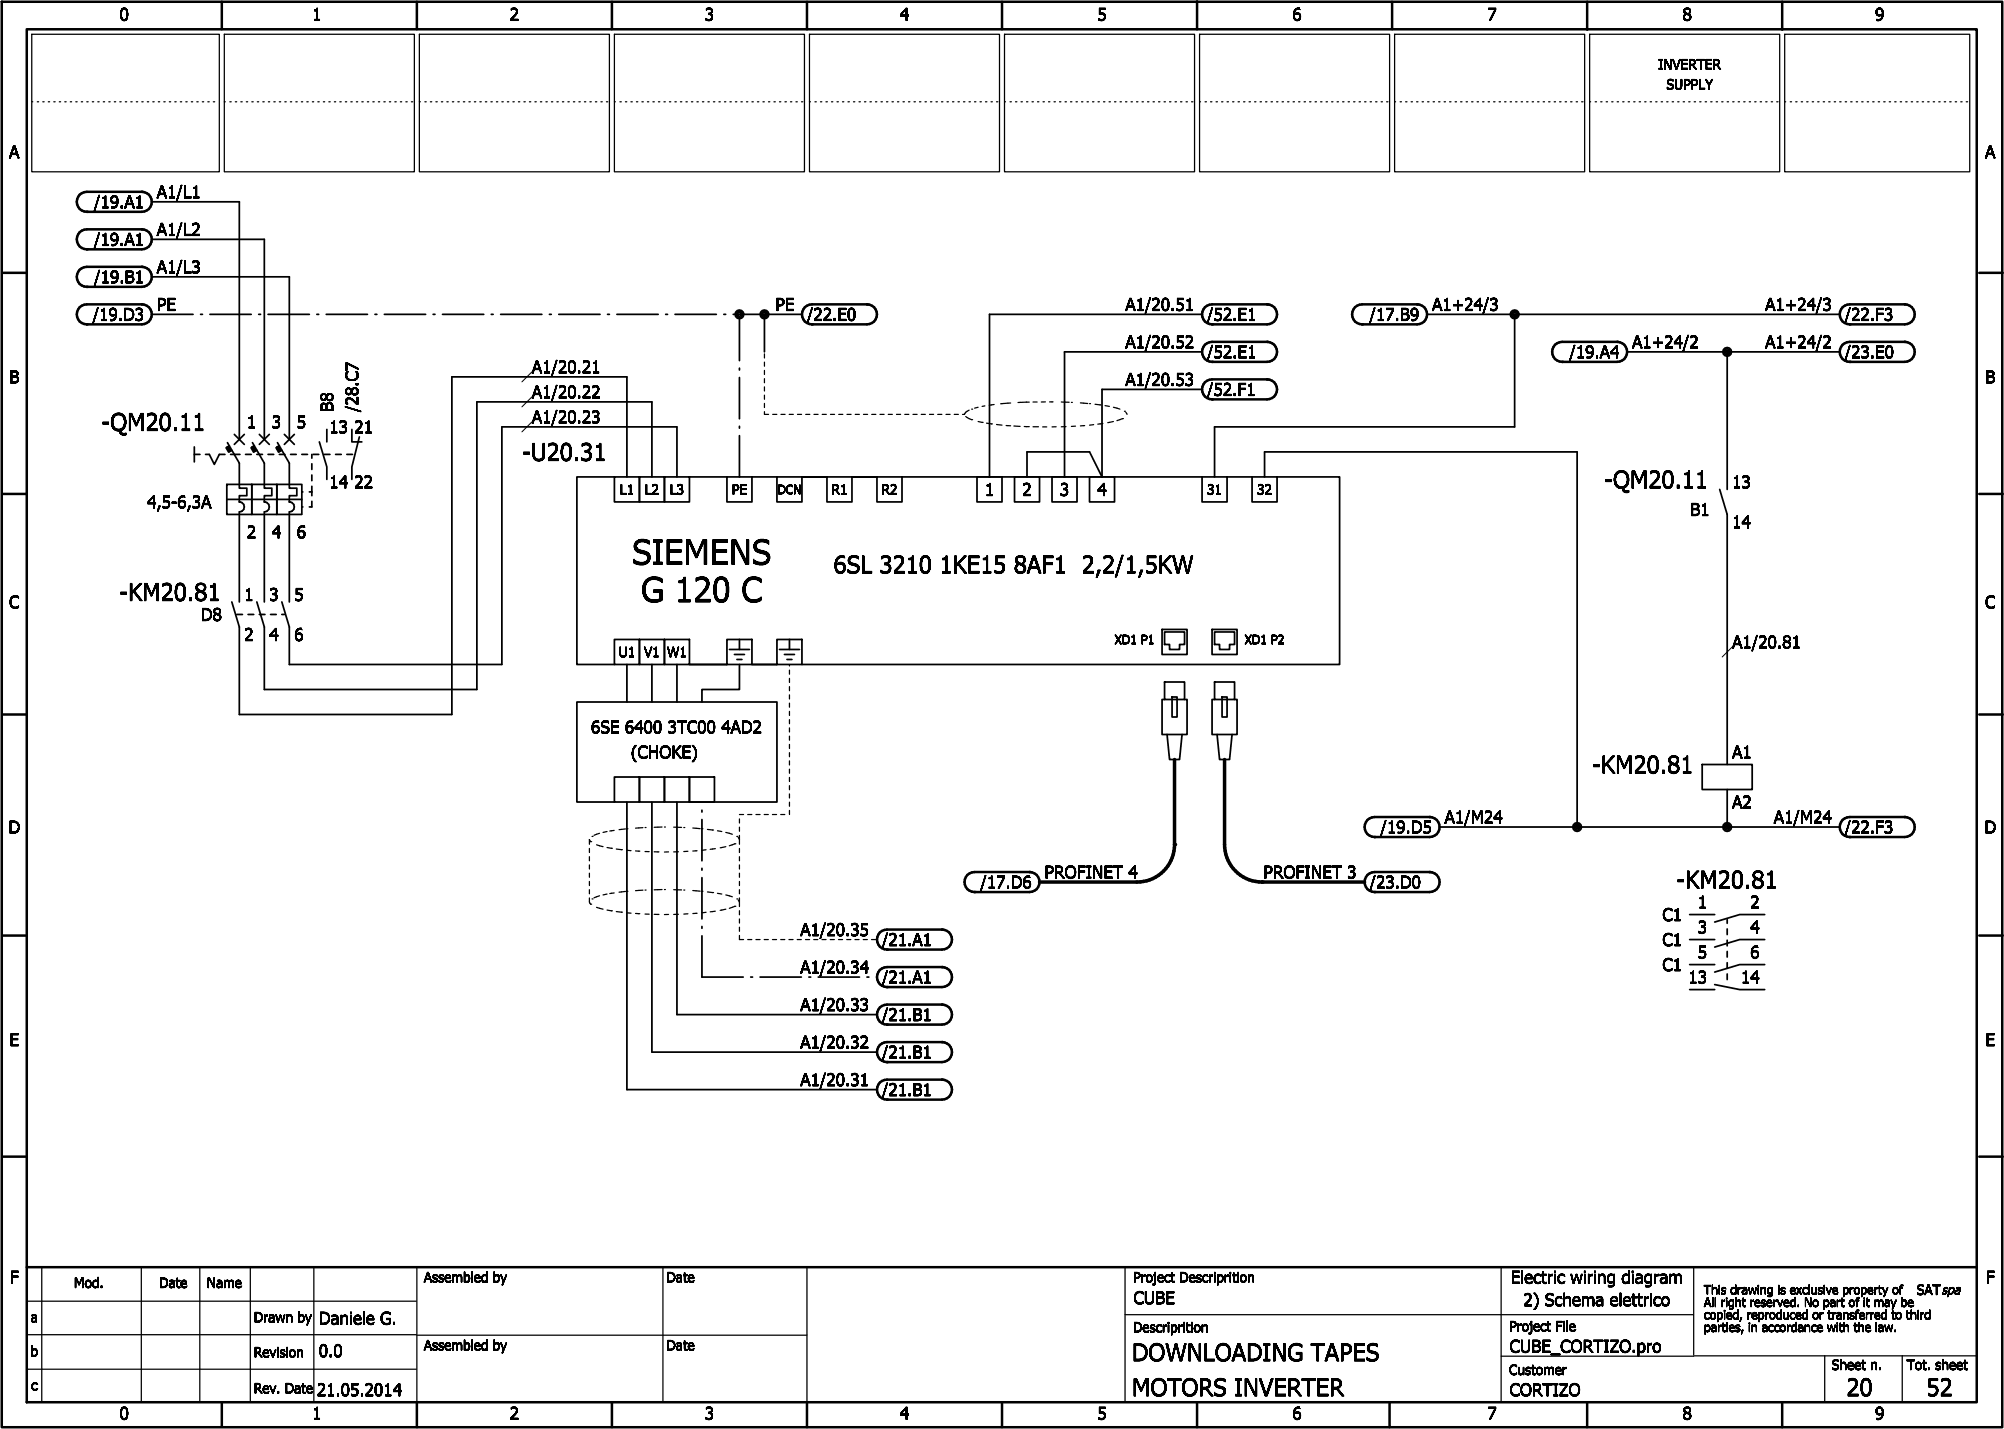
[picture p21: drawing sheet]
<svg xmlns="http://www.w3.org/2000/svg" width="401mm" height="286mm" viewBox="0 0 401 286" stroke-linecap="round" stroke-linejoin="round" font-family="sans-serif">
<defs><g id="words">
<g font-size="5">
<text x="126.4" y="112.9">SIEMENS</text>
<text x="128.2" y="120.4">G 120 C</text>
</g>
<g font-size="3.5">
<text x="20.3" y="86.1">-QM20.11</text>
<text x="104.4" y="92.1">-U20.31</text>
<text x="320.8" y="97.6">-QM20.11</text>
<text x="166.7" y="114.6">6SL 3210 1KE15 8AF1</text>
<text x="216.3" y="114.6">2,2/1,5KW</text>
<text x="23.9" y="120.1">-KM20.81</text>
<text x="318.4" y="154.6">-KM20.81</text>
<text x="335.2" y="177.6">-KM20.81</text>
<text x="226.4" y="272.1">DOWNLOADING TAPES</text>
<text x="226.4" y="279.1">MOTORS INVERTER</text>
<text x="369.2" y="279.1">20</text>
<text x="385.2" y="279.1">52</text>
</g>
<g font-size="2.5">
<text x="23.9" y="4.1">0</text>
<text x="62.4" y="4.1">1</text>
<text x="101.9" y="4.1">2</text>
<text x="140.9" y="4.1">3</text>
<text x="179.9" y="4.1">4</text>
<text x="219.4" y="4.1">5</text>
<text x="258.4" y="4.1">6</text>
<text x="297.4" y="4.1">7</text>
<text x="336.4" y="4.1">8</text>
<text x="374.9" y="4.1">9</text>
<text x="1.8" y="31.6">A</text>
<text x="396.9" y="31.6">A</text>
<text x="18.8" y="41.6">/19.A1</text>
<text x="31.4" y="39.6">A1/L1</text>
<text x="31.4" y="47.1">A1/L2</text>
<text x="18.8" y="49.1">/19.A1</text>
<text x="18.8" y="56.6">/19.B1</text>
<text x="31.4" y="54.6">A1/L3</text>
<text x="18.5" y="64.1">/19.D3</text>
<text x="31.4" y="62.1">PE</text>
<text x="155" y="62.1">PE</text>
<text x="161.4" y="64.1">/22.E0</text>
<text x="225" y="62.1">A1/20.51</text>
<text x="241.4" y="64.1">/52.E1</text>
<text x="273.8" y="64.1">/17.B9</text>
<text x="286.4" y="62.1">A1+24/3</text>
<text x="353" y="62.1">A1+24/3</text>
<text x="368.9" y="64.1">/22.F3</text>
<text x="225" y="69.6">A1/20.52</text>
<text x="241.4" y="71.6">/52.E1</text>
<text x="313.8" y="71.6">/19.A4</text>
<text x="326.4" y="69.6">A1+24/2</text>
<text x="353" y="69.6">A1+24/2</text>
<text x="368.9" y="71.6">/23.E0</text>
<text x="1.9" y="76.6">B</text>
<text x="106.4" y="74.6">A1/20.21</text>
<text x="225" y="77.1">A1/20.53</text>
<text x="397" y="76.6">B</text>
<text x="66.6" y="82.4" transform="rotate(-90 66.6 82.4)">B8</text>
<text x="71.6" y="82.4" transform="rotate(-90 71.6 82.4)">/28.C7</text>
<text x="106.4" y="79.6">A1/20.22</text>
<text x="241.4" y="79.1">/52.F1</text>
<text x="49.4" y="85.6">1</text>
<text x="54.4" y="85.6">3</text>
<text x="59.4" y="85.6">5</text>
<text x="65.9" y="86.6">13</text>
<text x="70.9" y="86.6">21</text>
<text x="106.4" y="84.6">A1/20.23</text>
<text x="29.4" y="101.6">4,5-6,3A</text>
<text x="65.9" y="97.6">14</text>
<text x="70.9" y="97.6">22</text>
<text x="196.9" y="99.1">1</text>
<text x="204.4" y="99.1">2</text>
<text x="211.9" y="99.1">3</text>
<text x="219.4" y="99.1">4</text>
<text x="346.4" y="97.6">13</text>
<text x="49.4" y="107.6">2</text>
<text x="54.4" y="107.6">4</text>
<text x="59.4" y="107.6">6</text>
<text x="338" y="103.1">B1</text>
<text x="346.4" y="105.6">14</text>
<text x="1.8" y="121.6">C</text>
<text x="40.2" y="124.1">D8</text>
<text x="48.9" y="120.1">1</text>
<text x="53.9" y="120.1">3</text>
<text x="58.9" y="120.1">5</text>
<text x="396.9" y="121.6">C</text>
<text x="48.9" y="128.1">2</text>
<text x="53.9" y="128.1">4</text>
<text x="58.9" y="128.1">6</text>
<text x="346.4" y="129.6">A1/20.81</text>
<text x="118.2" y="146.6">6SE 6400 3TC00 4AD2</text>
<text x="126.2" y="151.6">(CHOKE)</text>
<text x="346.4" y="151.6">A1</text>
<text x="346.4" y="161.6">A2</text>
<text x="1.7" y="166.6">D</text>
<text x="276" y="166.6">/19.D5</text>
<text x="288.9" y="164.6">A1/M24</text>
<text x="354.7" y="164.6">A1/M24</text>
<text x="368.9" y="166.6">/22.F3</text>
<text x="396.8" y="166.6">D</text>
<text x="196" y="177.6">/17.D6</text>
<text x="208.9" y="175.6">PROFINET 4</text>
<text x="252.6" y="175.6">PROFINET 3</text>
<text x="273.9" y="177.6">/23.D0</text>
<text x="332.4" y="184.1">C1</text>
<text x="339.5" y="181.6">1</text>
<text x="350" y="181.6">2</text>
<text x="160" y="187.1">A1/20.35</text>
<text x="176.4" y="189.1">/21.A1</text>
<text x="332.4" y="189.1">C1</text>
<text x="339.5" y="186.6">3</text>
<text x="339.5" y="191.6">5</text>
<text x="350" y="186.6">4</text>
<text x="350" y="191.6">6</text>
<text x="160" y="194.6">A1/20.34</text>
<text x="176.4" y="196.6">/21.A1</text>
<text x="332.4" y="194.1">C1</text>
<text x="337.6" y="196.6">13</text>
<text x="348.1" y="196.6">14</text>
<text x="160" y="202.1">A1/20.33</text>
<text x="1.9" y="209.1">E</text>
<text x="160" y="209.6">A1/20.32</text>
<text x="176.4" y="204.1">/21.B1</text>
<text x="397" y="209.1">E</text>
<text x="176.4" y="211.6">/21.B1</text>
<text x="160" y="217.1">A1/20.31</text>
<text x="176.4" y="219.1">/21.B1</text>
<text x="2" y="256.6">F</text>
<text x="302.1" y="256.6">Electric wiring diagram</text>
<text x="397.1" y="256.6">F</text>
<text x="226.7" y="260.7">CUBE</text>
<text x="304.6" y="261.1">2) Schema elettrico</text>
<text x="63.8" y="264.8">Daniele G.</text>
<text x="63.8" y="271.3">0.0</text>
<text x="301.9" y="270.4">CUBE_CORTIZO.pro</text>
<text x="63.4" y="279.1">21.05.2014</text>
<text x="301.9" y="279.1">CORTIZO</text>
<text x="23.9" y="283.8">0</text>
<text x="62.4" y="283.8">1</text>
<text x="101.9" y="283.8">2</text>
<text x="140.9" y="283.8">3</text>
<text x="179.9" y="283.8">4</text>
<text x="219.4" y="283.8">5</text>
<text x="258.4" y="283.8">6</text>
<text x="297.4" y="283.8">7</text>
<text x="336.4" y="283.8">8</text>
<text x="374.9" y="283.8">9</text>
</g>
<g font-size="2">
<text x="331.6" y="13.9">INVERTER</text>
<text x="333.2" y="17.9">SUPPLY</text>
<text x="123.9" y="98.9">L1</text>
<text x="128.9" y="98.9">L2</text>
<text x="133.9" y="98.9">L3</text>
<text x="146.3" y="98.9">PE</text>
<text x="166.3" y="98.9">R1</text>
<text x="176.3" y="98.9">R2</text>
<text x="241.4" y="98.9">31</text>
<text x="251.4" y="98.9">32</text>
<text x="123.7" y="131.3">U1</text>
<text x="128.8" y="131.3">V1</text>
<text x="133.4" y="131.3">W1</text>
<text x="14.8" y="257.5">Mod.</text>
<text x="31.8" y="257.5">Date</text>
<text x="41.4" y="257.5">Name</text>
<text x="84.8" y="256.4">Assembled by</text>
<text x="133.3" y="256.4">Date</text>
<text x="226.6" y="256.4">Project Descriprition</text>
<text x="383.3" y="258.9">SATspa</text>
<text x="6.2" y="264.4">a</text>
<text x="50.8" y="264.4">Drawn by</text>
<text x="84.8" y="270">Assembled by</text>
<text x="133.3" y="270">Date</text>
<text x="226.6" y="266.4">Descriprition</text>
<text x="301.8" y="266.1">Project File</text>
<text x="6.1" y="271.2">b</text>
<text x="50.8" y="271.3">Revision</text>
<text x="301.8" y="274.9">Customer</text>
<text x="366.3" y="273.9">Sheet n.</text>
<text x="381.3" y="273.9">Tot. sheet</text>
<text x="6.2" y="278">c</text>
<text x="50.8" y="278.5">Rev. Date</text>
</g>
<g font-size="1.8">
<text x="155.5" y="98.8">DCN</text>
<text x="222.9" y="128.7">XD1 P1</text>
<text x="248.9" y="128.7">XD1 P2</text>
<text x="340.7" y="258.8">This drawing is exclusive property of</text>
<text x="340.7" y="261.3">All right reserved. No part of it may be</text>
<text x="340.7" y="263.8">copied, reproduced or transferred to third</text>
<text x="340.7" y="266.3">parties, in accordance with the law.</text>
</g>
</g></defs>
<g fill="none" stroke="#000" stroke-width=".35">
<path d="M30.4 40.4h17.5v47.5M30.4 47.9h22.5v40M30.4 55.4h27.5v32.5M30.4 62.9h8.2M40.1 62.9h.4M42 62.9h8.2M51.7 62.9h.4M53.6 62.9h8.3M63.4 62.9h.3M65.2 62.9h8.3M75 62.9h.4M76.9 62.9h8.2"/>
<path d="M86.6 62.9h.4M88.5 62.9h8.2M98.2 62.9h.4M100.1 62.9h8.3M109.9 62.9h.3M111.7 62.9h8.3M121.5 62.9h.4M123.4 62.9h8.2M133.1 62.9h.4M135 62.9h8.2M144.7 62.9h.4M146.6 62.9h13.8"/>
<path d="M147.9 63.9v8.2M147.9 73.6v.4M147.9 75.5v8.2M152.9 62.9v7.5M240.4 70.4h-27.5v25M240.4 62.9h-42.5v32.5M240.4 77.9h-20v17.5l-2.5-5.1h-12.5v5.1M285.4 62.9h82.5M302.9 62.9v22.5h-60v10M325.4 70.4h42.5M345.4 70.4v27.4M38.9 90.9h1.1"/>
<path d="M38.9 89.4v3M41.1 90.9h.8l1 2 1-2h1.1M45.4 96.9h5v6h-5zM45.4 99.9h15M45.5 88.5l2.4 4.1v5h1.5v1.5h-1.5v1.3a1 1 0 0 1 1 1 1 1 0 0 1-1 1v18M45.7 89.3l-.3 .1M45.8 89.3l-.3 .2 .3-.2M45.8 89.4l-.3 .2M45.9 89.2l-.7 .3 .5 .9 .7-.4M45.9 90.2l.3-.1-.3 .2M45.9 89.5l-.4 .2M45.9 89.5l-.3 .2"/>
<path d="M45.9 89.6l-.3 .1M45.9 89.6l-.3 .2M46 89.6l-.3 .3 .3-.2M46 89.7l-.3 .2M46 89.8l-.3 .2M46.1 89.8l-.4 .2M46.1 89.9l-.3 .1M46.1 89.9l-.3 .2M46.1 90.9h1.9M46.2 90l-.4 .2M46.9 86.9l2 2M48.9 86.9l-2 2"/>
<path d="M49.1 90.9h1.1M50.4 96.9h5v6h-5zM50.4 89.4l.3-.1-.3 .2M50.5 88.5l2.4 4.1v5h1.5v1.5h-1.5v1.3a1 1 0 0 1 1 1 1 1 0 0 1-1 1v18M50.6 89.8l.3-.2-.3 .2M50.7 89.3l-.3 .2M50.8 89.4l-.4 .2M50.8 89.4l-.3 .2M50.8 89.5l-.3 .2M50.9 89.2l-.7 .3 .5 .9 .7-.4M50.9 89.5l-.4 .2M50.9 89.7l-.3 .2"/>
<path d="M51 89.7l-.4 .2M51 89.8l-.3 .2M51.1 89.9l-.3 .2 .3-.2M51.1 90l-.3 .2M51.2 90.1l-.4 .2M51.4 90.9h1.1M51.9 86.9l2 2M53.6 90.9h1.1M53.9 86.9l-2 2M55.4 96.9h5v6h-5zM55.5 88.5l2.4 4.1v5h1.5v1.5h-1.5v1.3a1 1 0 0 1 1 1 1 1 0 0 1-1 1v18M55.7 89.2l-.4 .3"/>
<path d="M55.7 89.3l-.3 .2M55.8 89.4l-.4 .2M55.8 89.5l-.4 .2M55.8 89.5l-.3 .2M55.9 89.2l-.7 .3 .5 .9 .7-.4M55.9 89.6l-.4 .2M55.9 90.9h1.1M55.9 89.7l-.3 .2M56 89.8l-.4 .2M56 89.9l-.3 .2M56.1 89.9l-.4 .2M56.1 90l-.4 .2"/>
<path d="M56.1 90.1l-.3 .1M56.9 86.9l2 2M58.1 90.9h1.1M58.9 86.9l-2 2M60.4 90.9h1.1M61.9 98.4h.5M62.4 90.9v.7M62.4 92.7v1.2M62.4 95v1.1M62.4 97.2v1.9M62.6 90.9h1.1M63.9 88.3l1.5 5.1v2.4"/>
<path d="M64.9 90.9h1.1M65.4 85.9v2.4M67.1 90.9h1.1M69.4 90.9h1.1M70.4 85.9v2.4h2M71.9 87.4l-1.5 6v2.4M122.9 95.4h5v5h-5zM122.9 95.4h-7.5v37.5h7.5M125.4 95.4v-20.1h-35v67.6h-42.5v-17.5l-1.5-5M127.9 95.4h5v5h-5zM130.4 95.4v-15h-35v57.5h-42.5v-12.5l-1.5-5M132.9 95.4h5v5h-5z"/>
<path d="M135.4 95.4v-10h-35v47.5h-42.5v-7.5l-1.5-5M137.9 95.4h7.5M145.4 95.4h5v5h-5zM147.9 85.2v.4M147.9 87.1v8.3M150.4 95.4h5M155.4 95.4h5v5h-5zM160.4 95.4h5M165.4 95.4h5v5h-5zM170.4 95.4h5M175.4 95.4h5v5h-5zM180.4 95.4h60"/>
<path d="M195.4 95.4h5v5h-5zM202.9 95.4h5v5h-5zM210.4 95.4h5v5h-5zM217.9 95.4h5v5h-5zM240.4 95.4h5v5h-5zM245.4 95.4h5M250.4 95.4h5v5h-5zM252.9 95.4v-5.1h62.5v75.1M255.4 95.4h12.5v37.5h-107.5M343.9 97.8l1.5 5.1v50M62.4 100.2v1.2h-.5M47.4 122.9h1.1"/>
<path d="M49.6 122.9h1.1M51.9 122.9h1.1M54.1 122.9h1.1M56.4 122.9h.5M122.9 127.9h5v5h-5zM125.4 132.9v7.5M127.9 127.9h5v5h-5zM130.4 132.9v7.5M132.9 127.9h5v5h-5zM135.4 132.9v7.5M137.9 132.9h7.5M145.4 127.9h5v5h-5z"/>
<path d="M145.9 129.9h4M146.9 130.9h2M147.4 131.9h1M147.9 132.9v5h-7.5v2.5M147.9 127.9v2M150.4 132.9h5M155.4 127.9h5v5h-5zM155.9 129.9h4M156.9 130.9h2M157.4 131.9h1M157.9 127.9v2M232.4 125.8h5v5.1h-5z"/>
<path d="M232.9 126.4h4v2.5h-1v1h-2v-1h-1zM232.9 136.4h4v3.5h-4zM232.9 139.9h-.5v7h5v-7h-.5M234.4 139.4h1v4h-1zM242.4 125.8h5v5.1h-5zM242.9 126.4h4v2.5h-1v1h-2v-1h-1zM242.9 136.4h4v3.5h-4zM242.9 139.9h-.5v7h5v-7h-.5M244.4 139.4h1v4h-1zM122.9 155.4h5v5h-5zM127.9 155.4h5v5h-5zM132.9 155.4h5v5h-5z"/>
<path d="M137.9 155.4h5v5h-5zM233.4 146.9l.5 4.9h2l.5-4.9M243.4 146.9l.5 4.9h2l.5-4.9M340.4 152.9h10v5h-10zM345.4 157.9v7.5M122.9 160.4h-7.5v-20h40v20h-17.5M125.4 160.4v57.5h50M130.4 160.4v50h45M135.4 160.4v42.5h40M140.4 162v.4M140.4 163.9v8.2M140.4 173.6v.4"/>
<path d="M140.4 175.5v8.2M287.9 165.4h80M140.4 187.1v8.3h8.2M140.4 185.2v.4M150.1 195.4h.4M152 195.4h8.2M161.7 195.4h.4M163.6 195.4h8.3M173.4 195.4h.3M337.9 182.9h5M337.9 197.9h5M337.9 192.9h5"/>
<path d="M337.9 187.9h5M342.9 196.9l5 1h5M345.4 183.9v.7M345.4 185.7v1.2M345.4 188v1.1M345.4 190.2v1.2M345.4 192.5v1.1M345.4 194.7v1.2M352.9 182.9h-5l-5 1.5M352.9 192.9h-5l-5 1.5M352.9 187.9h-5l-5 1.4"/>
<circle cx="147.9" cy="62.9" r=".63"/>
<circle cx="147.9" cy="62.9" r=".88"/>
<circle cx="147.9" cy="62.9" r=".37"/>
<circle cx="152.9" cy="62.9" r=".88"/>
<circle cx="152.9" cy="62.9" r=".38"/>
<circle cx="152.9" cy="62.9" r=".63"/>
<circle cx="302.9" cy="62.9" r=".63"/>
<circle cx="302.9" cy="62.9" r=".88"/>
<circle cx="302.9" cy="62.9" r=".37"/>
<circle cx="345.4" cy="70.4" r=".88"/>
<circle cx="345.4" cy="70.4" r=".62"/>
<circle cx="345.4" cy="70.4" r=".38"/>
<circle cx="315.4" cy="165.4" r=".88"/>
<circle cx="315.4" cy="165.4" r=".38"/>
<circle cx="315.4" cy="165.4" r=".63"/>
<circle cx="345.4" cy="165.4" r=".88"/>
<circle cx="345.4" cy="165.4" r=".62"/>
<circle cx="345.4" cy="165.4" r=".38"/>
</g>
<g fill="#000">
<circle cx="28.4" cy="38.4" r=".25"/>
<circle cx="17.4" cy="49.9" r=".25"/>
<circle cx="17.4" cy="42.4" r=".25"/>
<circle cx="17.4" cy="57.4" r=".25"/>
<circle cx="28.4" cy="45.9" r=".25"/>
<circle cx="28.4" cy="53.4" r=".25"/>
<circle cx="17.4" cy="64.9" r=".25"/>
<circle cx="28.4" cy="60.9" r=".25"/>
<circle cx="162.4" cy="64.9" r=".25"/>
<circle cx="173.4" cy="60.9" r=".25"/>
<circle cx="242.4" cy="79.9" r=".25"/>
<circle cx="242.4" cy="64.9" r=".25"/>
<circle cx="242.4" cy="72.4" r=".25"/>
<circle cx="253.4" cy="75.9" r=".25"/>
<circle cx="253.4" cy="60.9" r=".25"/>
<circle cx="253.4" cy="68.4" r=".25"/>
<circle cx="272.4" cy="64.9" r=".25"/>
<circle cx="283.4" cy="60.9" r=".25"/>
<circle cx="312.4" cy="72.4" r=".25"/>
<circle cx="323.4" cy="68.4" r=".25"/>
<circle cx="369.9" cy="64.9" r=".25"/>
<circle cx="369.9" cy="72.4" r=".25"/>
<circle cx="380.9" cy="68.4" r=".25"/>
<circle cx="380.9" cy="60.9" r=".25"/>
<circle cx="60.4" cy="98.4" r=".17"/>
<circle cx="47.9" cy="100.4" r=".17"/>
<circle cx="52.9" cy="100.4" r=".17"/>
<circle cx="57.9" cy="100.4" r=".17"/>
<circle cx="60.4" cy="101.4" r=".17"/>
<circle cx="194.9" cy="178.4" r=".25"/>
<circle cx="205.9" cy="174.3" r=".25"/>
<circle cx="234.9" cy="168.9" r=".35"/>
<circle cx="252.4" cy="176.4" r=".35"/>
<circle cx="274.9" cy="167.4" r=".25"/>
<circle cx="274.9" cy="178.4" r=".25"/>
<circle cx="285.9" cy="174.3" r=".25"/>
<circle cx="285.9" cy="163.4" r=".25"/>
<circle cx="369.9" cy="167.4" r=".25"/>
<circle cx="380.9" cy="163.4" r=".25"/>
<circle cx="177.4" cy="189.9" r=".25"/>
<circle cx="177.4" cy="197.4" r=".25"/>
<circle cx="188.4" cy="185.9" r=".25"/>
<circle cx="188.4" cy="193.4" r=".25"/>
<circle cx="177.4" cy="204.9" r=".25"/>
<circle cx="177.4" cy="219.9" r=".25"/>
<circle cx="177.4" cy="212.4" r=".25"/>
<circle cx="188.4" cy="200.9" r=".25"/>
<circle cx="188.4" cy="208.4" r=".25"/>
<circle cx="188.4" cy="215.9" r=".25"/>
</g>
<g fill="none" stroke="#000" stroke-width=".25">
<path d="M6.4 6.9h37.5v27.4h-37.5zM44.9 6.9h38v27.4h-38zM83.9 6.9h38v27.4h-38zM122.9 6.9h38v27.4h-38zM161.9 6.9h38v27.4h-38zM200.9 6.9h38v27.4h-38zM239.9 6.9h38v27.4h-38zM278.9 6.9h38v27.4h-38zM317.9 6.9h38v27.4h-38zM356.9 6.9h37v27.4h-37zM6.4 20.4h.1M7.5 20.4h.2"/>
<path d="M8.6 20.4h.2M9.7 20.4h.2M10.8 20.4h.2M11.9 20.4h.2M13 20.4h.2M14.1 20.4h.2M15.2 20.4h.2M16.3 20.4h.2M17.4 20.4h.2M18.5 20.4h.2M19.6 20.4h.2M20.7 20.4h.2"/>
<path d="M21.8 20.4h.2M22.9 20.4h.2M24 20.4h.2M25.1 20.4h.2M26.2 20.4h.2M27.3 20.4h.2M28.4 20.4h.2M29.5 20.4h.2M30.6 20.4h.2M31.7 20.4h.2M32.8 20.4h.2M33.9 20.4h.2"/>
<path d="M35 20.4h.2M36.1 20.4h.2M37.2 20.4h.2M38.3 20.4h.2M39.4 20.4h.2M40.5 20.4h.2M41.6 20.4h.2M42.7 20.4h.2M44.9 20.4h.1M46 20.4h.2M47.1 20.4h.2M48.2 20.4h.2"/>
<path d="M49.3 20.4h.2M50.4 20.4h.2M51.5 20.4h.2M52.6 20.4h.2M53.7 20.4h.2M54.8 20.4h.2M55.9 20.4h.2M57 20.4h.2M58.1 20.4h.2M59.2 20.4h.2M60.3 20.4h.2M61.4 20.4h.2"/>
<path d="M62.5 20.4h.2M63.6 20.4h.2M64.7 20.4h.2M65.8 20.4h.2M66.9 20.4h.2M68 20.4h.2M69.1 20.4h.2M70.2 20.4h.2M71.3 20.4h.2M72.4 20.4h.2M73.5 20.4h.2M74.6 20.4h.2"/>
<path d="M75.7 20.4h.2M76.8 20.4h.2M77.9 20.4h.2M79 20.4h.2M80.1 20.4h.2M81.2 20.4h.2M82.3 20.4h.2M83.9 20.4h.1M85 20.4h.2M86.1 20.4h.2M87.2 20.4h.2M88.3 20.4h.2"/>
<path d="M89.4 20.4h.2M90.5 20.4h.2M91.6 20.4h.2M92.7 20.4h.2M93.8 20.4h.2M94.9 20.4h.2M96 20.4h.2M97.1 20.4h.2M98.2 20.4h.2M99.3 20.4h.2M100.4 20.4h.2M101.5 20.4h.2"/>
<path d="M102.6 20.4h.2M103.7 20.4h.2M104.8 20.4h.2M105.9 20.4h.2M107 20.4h.2M108.1 20.4h.2M109.2 20.4h.2M110.3 20.4h.2M111.4 20.4h.2M112.5 20.4h.2M113.6 20.4h.2M114.7 20.4h.2"/>
<path d="M115.8 20.4h.2M116.9 20.4h.2M118 20.4h.2M119.1 20.4h.2M120.2 20.4h.2M121.3 20.4h.2M122.9 20.4h.1M124 20.4h.2M125.1 20.4h.2M126.2 20.4h.2M127.3 20.4h.2M128.4 20.4h.2"/>
<path d="M129.5 20.4h.2M130.6 20.4h.2M131.7 20.4h.2M132.8 20.4h.2M133.9 20.4h.2M135 20.4h.2M136.1 20.4h.2M137.2 20.4h.2M138.3 20.4h.2M139.4 20.4h.2M140.5 20.4h.2M141.6 20.4h.2"/>
<path d="M142.7 20.4h.2M143.8 20.4h.2M144.9 20.4h.2M146 20.4h.2M147.1 20.4h.2M148.2 20.4h.2M149.3 20.4h.2M150.4 20.4h.2M151.5 20.4h.2M152.6 20.4h.2M153.7 20.4h.2M154.8 20.4h.2"/>
<path d="M155.9 20.4h.2M157 20.4h.2M158.1 20.4h.2M159.2 20.4h.2M160.3 20.4h.2M161.9 20.4h.1M163 20.4h.2M164.1 20.4h.2M165.2 20.4h.2M166.3 20.4h.2M167.4 20.4h.2M168.5 20.4h.2"/>
<path d="M169.6 20.4h.2M170.7 20.4h.2M171.8 20.4h.2M172.9 20.4h.2M174 20.4h.2M175.1 20.4h.2M176.2 20.4h.2M177.3 20.4h.2M178.4 20.4h.2M179.5 20.4h.2M180.6 20.4h.2M181.7 20.4h.2"/>
<path d="M182.8 20.4h.2M183.9 20.4h.2M185 20.4h.2M186.1 20.4h.2M187.2 20.4h.2M188.3 20.4h.2M189.4 20.4h.2M190.5 20.4h.2M191.6 20.4h.2M192.7 20.4h.2M193.8 20.4h.2M194.9 20.4h.2"/>
<path d="M196 20.4h.2M197.1 20.4h.2M198.2 20.4h.2M199.3 20.4h.2M200.9 20.4h.1M202 20.4h.2M203.1 20.4h.2M204.2 20.4h.2M205.3 20.4h.2M206.4 20.4h.2M207.5 20.4h.2M208.6 20.4h.2"/>
<path d="M209.7 20.4h.2M210.8 20.4h.2M211.9 20.4h.2M213 20.4h.2M214.1 20.4h.2M215.2 20.4h.2M216.3 20.4h.2M217.4 20.4h.2M218.5 20.4h.2M219.6 20.4h.2M220.7 20.4h.2M221.8 20.4h.2"/>
<path d="M222.9 20.4h.2M224 20.4h.2M225.1 20.4h.2M226.2 20.4h.2M227.3 20.4h.2M228.4 20.4h.2M229.5 20.4h.2M230.6 20.4h.2M231.7 20.4h.2M232.8 20.4h.2M233.9 20.4h.2M235 20.4h.2"/>
<path d="M236.1 20.4h.2M237.2 20.4h.2M238.3 20.4h.2M239.9 20.4h.1M241 20.4h.2M242.1 20.4h.2M243.2 20.4h.2M244.3 20.4h.2M245.4 20.4h.2M246.5 20.4h.2M247.6 20.4h.2M248.7 20.4h.2"/>
<path d="M249.8 20.4h.2M250.9 20.4h.2M252 20.4h.2M253.1 20.4h.2M254.2 20.4h.2M255.3 20.4h.2M256.4 20.4h.2M257.5 20.4h.2M258.6 20.4h.2M259.7 20.4h.2M260.8 20.4h.2M261.9 20.4h.2"/>
<path d="M263 20.4h.2M264.1 20.4h.2M265.2 20.4h.2M266.3 20.4h.2M267.4 20.4h.2M268.5 20.4h.2M269.6 20.4h.2M270.7 20.4h.2M271.8 20.4h.2M272.9 20.4h.2M274 20.4h.2M275.1 20.4h.2"/>
<path d="M276.2 20.4h.2M277.3 20.4h.2M278.9 20.4h.1M280 20.4h.2M281.1 20.4h.2M282.2 20.4h.2M283.3 20.4h.2M284.4 20.4h.2M285.5 20.4h.2M286.6 20.4h.2M287.7 20.4h.2M288.8 20.4h.2"/>
<path d="M289.9 20.4h.2M291 20.4h.2M292.1 20.4h.2M293.2 20.4h.2M294.3 20.4h.2M295.4 20.4h.2M296.5 20.4h.2M297.6 20.4h.2M298.7 20.4h.2M299.8 20.4h.2M300.9 20.4h.2M302 20.4h.2"/>
<path d="M303.1 20.4h.2M304.2 20.4h.2M305.3 20.4h.2M306.4 20.4h.2M307.5 20.4h.2M308.6 20.4h.2M309.7 20.4h.2M310.8 20.4h.2M311.9 20.4h.2M313 20.4h.2M314.1 20.4h.2M315.2 20.4h.2"/>
<path d="M316.3 20.4h.2M317.9 20.4h.1M319 20.4h.2M320.1 20.4h.2M321.2 20.4h.2M322.3 20.4h.2M323.4 20.4h.2M324.5 20.4h.2M325.6 20.4h.2M326.7 20.4h.2M327.8 20.4h.2M328.9 20.4h.2"/>
<path d="M330 20.4h.2M331.1 20.4h.2M332.2 20.4h.2M333.3 20.4h.2M334.4 20.4h.2M335.5 20.4h.2M336.6 20.4h.2M337.7 20.4h.2M338.8 20.4h.2M339.9 20.4h.2M341 20.4h.2M342.1 20.4h.2"/>
<path d="M343.2 20.4h.2M344.3 20.4h.2M345.4 20.4h.2M346.5 20.4h.2M347.6 20.4h.2M348.7 20.4h.2M349.8 20.4h.2M350.9 20.4h.2M352 20.4h.2M353.1 20.4h.2M354.2 20.4h.2M355.3 20.4h.2"/>
<path d="M356.9 20.4h.1M358 20.4h.2M359.1 20.4h.2M360.2 20.4h.2M361.3 20.4h.2M362.4 20.4h.2M363.5 20.4h.2M364.6 20.4h.2M365.7 20.4h.2M366.8 20.4h.2M367.9 20.4h.2M369 20.4h.2"/>
<path d="M370.1 20.4h.2M371.2 20.4h.2M372.3 20.4h.2M373.4 20.4h.2M374.5 20.4h.2M375.6 20.4h.2M376.7 20.4h.2M377.8 20.4h.2M378.9 20.4h.2M380 20.4h.2M381.1 20.4h.2M382.2 20.4h.2"/>
<path d="M383.3 20.4h.2M384.4 20.4h.2M385.5 20.4h.2M386.6 20.4h.2M387.7 20.4h.2M388.8 20.4h.2M389.9 20.4h.2M391 20.4h.2M392.1 20.4h.2M393.2 20.4h.2M152.9 70.8v.8M152.9 72.4v.8"/>
<path d="M152.9 74.1v.8M152.9 75.7v.8M152.9 77.4v.8M152.9 79v.8M152.9 82.3v.5h.8M152.9 80.7v.8M154.5 82.8h.8M156.2 82.8h.8M157.8 82.8h.8M159.5 82.8h.8M161.1 82.8h.8M162.8 82.8h.8"/>
<path d="M164.4 82.8h.8M166.1 82.8h.8M167.7 82.8h.8M169.4 82.8h.8M171 82.8h.8M172.7 82.8h.8M174.3 82.8h.8M176 82.8h.8M177.6 82.8h.8M179.3 82.8h.8M180.9 82.8h.8M182.6 82.8h.8"/>
<path d="M184.2 82.8h.8M185.9 82.8h.8M187.5 82.8h.8M189.2 82.8h.8M190.8 82.8h.8M193.1 83.3l1.2 .6M193.8 82a1.38 1.38 0 0 0-.9 .8h-.4M194.3 81.8h.1M194.3 83.9h.1M195.6 81.4l-.7 .2M195.6 84.3l.8 .2M196.4 84.5h.1"/>
<path d="M196.9 81.2l-.5 .1M197.3 84.6l.9 .2M198.2 84.8h.1M198.8 80.9l-1 .1M199.3 84.9l1.1 .1M201.2 85.1h.9M202.1 80.6l-2 .1M202.7 85.2l1.3 .1M204.8 85.3h1M205.8 80.4l-2.2 .1M206.6 80.4h.8M206.6 85.3h1.1"/>
<path d="M208.5 85.4h.8M209 80.4h-.8M209.9 80.4h.5M210.4 80.4h.1M211.2 85.3l-.8 .1M212.2 80.4h1.6M213 85.3h.1M213 85.3h-.8M214.2 80.5h.1M215.1 85.2l-.9 .1M216 80.5l1.5 .2M216.7 85.1h.1"/>
<path d="M216.7 85.1h-.7M217.9 80.7h.1M218.7 84.9l-.8 .1M219 80.8l1 .2M220 81h.1M220.5 84.7l-1 .1M221 81.1l.8 .2M222.6 81.4l1.3 .4M222.6 84.3l-1.1 .2M224.4 83.7h.1M224.4 83.7l-1.1 .4M224.8 82.2h.1"/>
<path d="M225.1 82.4l.3 .4M157.9 132.9v.3M157.9 134v.8M157.9 135.6v.9M157.9 137.3v.8M157.9 138.9v.9M157.9 140.6v.8M157.9 142.2v.9M157.9 143.9v.8M157.9 145.5v.8M157.9 147.2v.8M157.9 148.8v.9"/>
<path d="M157.9 150.5v.8M157.9 152.1v.9M157.9 153.8v.8M157.9 155.4v.9M157.9 157.1v.8M157.9 158.7v.9M117.9 169.6v.9M117.9 171.3v.8M117.9 172.9v.9M117.9 174.6v.8M117.9 176.2v.9M117.9 177.9v.8"/>
<path d="M117.9 179.5v.9l.2 .4M118.1 168.3h.1M118.1 168.3l-.2-.4v.9M118.4 179.7h.1M118.4 167.2h.1M119.3 168.9l1.3 .4M119.9 179.1l-1.1 .4M119.9 166.6l-1.1 .4M121.4 178.8l-.8 .1M121.4 166.3l-.8 .1M121.4 169.4l.9 .2M122.3 169.6h.1"/>
<path d="M122.8 178.5l-.9 .2M122.8 166l-.9 .2M123.2 169.7l1.1 .2M124.3 169.9h.1M125.1 178.2l-1.3 .2M125.1 165.7l-1.3 .2M125.4 178.2h.1M125.4 165.7h.1M125.4 170l.8 .1M127.1 170.1l.6 .1M127.7 170.2h.1M128.6 178l-1.5 .1"/>
<path d="M128.6 165.5l-1.5 .1M129 178h.1M129 165.5h.1M129 170.3h.8M130.8 170.3h.8M131.6 170.3h.1M132.4 177.9h-1.6M132.4 165.4h-1.6M132.9 177.9h.1M132.9 165.4h.1M133.7 170.3l-.8 .1M134.7 177.9h1.6"/>
<path d="M134.7 165.4h1.6M135.5 170.3h.1M135.5 170.3h-.8M136.7 178h.1M136.7 165.5h.1M137.6 170.2l-.9 .1M138.5 178.1l1.5 .1M138.5 165.6l1.5 .1M139.2 170.1h.1M139.2 170.1l-.7 .1M140.4 178.2h.1M140.4 165.7h.1"/>
<path d="M141.2 169.9l-.8 .1M141.5 178.3l1 .2M141.5 165.8l1 .2M142.5 178.5h.1M142.5 166h.1M143 169.7l-1 .1M143.5 178.6l.8 .2M143.5 166.1l.8 .2M145.1 178.9l1.3 .4M145.1 166.4l1.3 .4M145.1 169.3l-1.1 .2M146.9 168.7h.1"/>
<path d="M146.9 168.7l-1.1 .4M147.3 179.7h.1M147.3 167.2h.1M147.6 179.9l.3 .5M147.6 167.4l.3 .5M147.9 163.7v.8M147.9 165.4v.8M147.9 167v1.8M147.9 169.6v.9M147.9 171.3v.8M147.9 172.9v.9M147.9 174.6v.8"/>
<path d="M147.9 176.2v.9M147.9 177.9v.8M147.9 179.5v1.8M147.9 162.9h.8M149.5 162.9h.8M151.2 162.9h.8M152.8 162.9h.8M154.5 162.9h.8M156.1 162.9h.8M157.9 160.4v.8M157.9 162v.9M118.1 180.8h.1"/>
<path d="M119.3 181.4l1.3 .4M121.4 182l.9 .1M122.3 182.1h.1M123.2 182.3l1.1 .1M124.3 182.4h.1M125.4 182.5l.8 .1M127.1 182.6l.6 .1M127.7 182.7h.1M129 182.8h.8M130.8 182.8h.8M131.6 182.8h.1M133.7 182.8l-.8 .1"/>
<path d="M135.5 182.8h.1M135.5 182.8h-.8M137.6 182.7l-.9 .1M139.2 182.6h.1M139.2 182.6l-.7 .1M141.2 182.4l-.8 .1M143 182.2l-1 .1M145.1 181.8l-1.1 .2M146.9 181.2h.1M146.9 181.2l-1.1 .4M147.9 182.1v.8M147.9 183.7v.9"/>
<path d="M147.9 185.4v.8M147.9 187v.9h.8M149.5 187.9h.8M151.2 187.9h.8M152.8 187.9h.8M154.5 187.9h.8M156.1 187.9h.8M157.8 187.9h.8M159.4 187.9h.8M161.1 187.9h.8M162.7 187.9h.8M164.4 187.9h.8"/>
<path d="M166 187.9h.8M167.7 187.9h.8M169.3 187.9h.8M171 187.9h.8M172.6 187.9h.8M174.3 187.9h.8M8.4 253.4v27M28.3 253.4v27M40 253.4v27M50.1 253.4v27M62.8 253.4v27M83.4 253.4v27"/>
<path d="M132.6 253.6v26.5M161.4 253.4v26.9M225 253.4v27M300.2 253.4v27M338.7 253.4v17.5M5.4 266.9h77.9M5.4 260.2h77.9M5.4 273.8h77.9M83.4 267h78M225 262.9h113.6M300.2 271.2h38.5M338.7 271.1h56.6"/>
<path d="M364.9 271v9.4M380.4 271v9.4"/>
</g>
<g fill="none" stroke="#000" stroke-width=".5">
<path d="M.4 .4h400v285h-400zM5.4 5.9h389.9v274.5h-389.9zM44.4 .4v5.5M83.4 .4v5.5M122.4 .4v5.5M161.4 .4v5.5M200.4 .4v5.5M239.4 .3v5.6M278.4 .4v5.5M317.4 .4v5.6M356.4 .4v5.6M15.9 38.9l.9-.5h.6h11a2 2 0 0 1 2 2 2 2 0 0 1-2 2h-11a2.02 2.02 0 0 1-1.9-1.3 2.02 2.02 0 0 1 .4-2.2z"/>
<path d="M.7 54.6h4.7M15.9 46.4l.9-.5h.6h11a2 2 0 0 1 2 2 2 2 0 0 1-2 2h-11a2.02 2.02 0 0 1-1.9-1.3 2.02 2.02 0 0 1 .4-2.2zM15.9 53.9l.9-.5h.6h11a2 2 0 0 1 2 2 2 2 0 0 1-2 2h-11a2.02 2.02 0 0 1-1.9-1.3 2.02 2.02 0 0 1 .4-2.2zM395.8 54.6h4.7M15.9 61.4l.9-.5h.6h11a2 2 0 0 1 2 2 2 2 0 0 1-2 2h-11a2.02 2.02 0 0 1-1.9-1.3 2.02 2.02 0 0 1 .4-2.2zM160.9 61.4l.9-.5h.6h11a2 2 0 0 1 2 2 2 2 0 0 1-2 2h-11a2.02 2.02 0 0 1-1.9-1.3 2.02 2.02 0 0 1 .4-2.2zM240.9 61.4l.9-.5h.6h11a2 2 0 0 1 2 2 2 2 0 0 1-2 2h-11a2.02 2.02 0 0 1-1.9-1.3 2.02 2.02 0 0 1 .4-2.2zM240.9 68.9l.9-.5h.6h11a2 2 0 0 1 2 2 2 2 0 0 1-2 2h-11a2.02 2.02 0 0 1-1.9-1.3 2.02 2.02 0 0 1 .4-2.2zM240.9 76.4l.9-.5h.6h11a2 2 0 0 1 2 2 2 2 0 0 1-2 2h-11a2.02 2.02 0 0 1-1.9-1.3 2.02 2.02 0 0 1 .4-2.2zM270.9 61.4l.9-.5h.6h11a2 2 0 0 1 2 2 2 2 0 0 1-2 2h-11a2.02 2.02 0 0 1-1.9-1.3 2.02 2.02 0 0 1 .4-2.2zM310.9 68.9l.9-.5h.6h11a2 2 0 0 1 2 2 2 2 0 0 1-2 2h-11a2.02 2.02 0 0 1-1.9-1.3 2.02 2.02 0 0 1 .4-2.2zM368.4 61.4l.9-.5h.6h11a2 2 0 0 1 2 2 2 2 0 0 1-2 2h-11a2.02 2.02 0 0 1-1.9-1.3 2.02 2.02 0 0 1 .4-2.2z"/>
<path d="M368.4 68.9l.9-.5h.6h11a2 2 0 0 1 2 2 2 2 0 0 1-2 2h-11a2.02 2.02 0 0 1-1.9-1.3 2.02 2.02 0 0 1 .4-2.2zM.7 98.8h4.7M395.8 98.8h4.7M.7 142.9h4.7M395.8 142.9h4.7M193.4 174.9l.9-.5 .6-.1h11a2 2 0 0 1 2 2.1 2 2 0 0 1-2 2h-11a2.02 2.02 0 0 1-1.9-1.3 2.02 2.02 0 0 1 .4-2.2zM273.4 174.9l.9-.5 .6-.1h11a2 2 0 0 1 2 2.1 2 2 0 0 1-2 2h-11a2.02 2.02 0 0 1-1.9-1.3 2.02 2.02 0 0 1 .4-2.2zM273.4 163.9l.9-.5h.6h11a2 2 0 0 1 2 2 2 2 0 0 1-2 2h-11a2.02 2.02 0 0 1-1.9-1.3 2.02 2.02 0 0 1 .4-2.2zM368.4 163.9l.9-.5h.6h11a2 2 0 0 1 2 2 2 2 0 0 1-2 2h-11a2.02 2.02 0 0 1-1.9-1.3 2.02 2.02 0 0 1 .4-2.2zM.7 187h4.7M175.9 186.4l.9-.5h.6h11a2 2 0 0 1 2 2 2 2 0 0 1-2 2h-11a2.02 2.02 0 0 1-1.9-1.3 2.02 2.02 0 0 1 .4-2.2zM175.9 193.9l.9-.5h.6h11a2 2 0 0 1 2 2 2 2 0 0 1-2 2h-11a2.02 2.02 0 0 1-1.9-1.3 2.02 2.02 0 0 1 .4-2.2z"/>
<path d="M395.8 187h4.7M175.9 201.4l.9-.5h.6h11a2 2 0 0 1 2 2 2 2 0 0 1-2 2h-11a2.02 2.02 0 0 1-1.9-1.3 2.02 2.02 0 0 1 .4-2.2zM175.9 208.9l.9-.5h.6h11a2 2 0 0 1 2 2 2 2 0 0 1-2 2h-11a2.02 2.02 0 0 1-1.9-1.3 2.02 2.02 0 0 1 .4-2.2zM175.9 216.4l.9-.5h.6h11a2 2 0 0 1 2 2 2 2 0 0 1-2 2h-11a2.02 2.02 0 0 1-1.9-1.3 2.02 2.02 0 0 1 .4-2.2zM.7 231.3h4.7M395.8 231.3h4.7M5.4 253.4h389.9M44.4 280.4v4.9M83.4 280.4v5M122.4 280.4v5M161.4 280.4v5M200.4 280.4v5"/>
<path d="M239.4 280.6v4.8M277.9 280.4v5M317.4 280.5v4.9M356.4 280.5v4.9"/>
</g>
<path d="M106.4 74.4l-2 2M106.4 79.4l-2 2M106.4 84.4l-2 2M346.4 129.4l-2 1.9" fill="none" stroke="#000" stroke-width=".2"/>
<path d="M234.9 151.8v17.1a7.5 7.5 0 0 1-7.5 7.5h-19.5M244.9 151.8v17.1a7.5 7.5 0 0 0 7.5 7.5h20.5" fill="none" stroke="#000" stroke-width=".7"/>
<use href="#words"/>
</svg>
